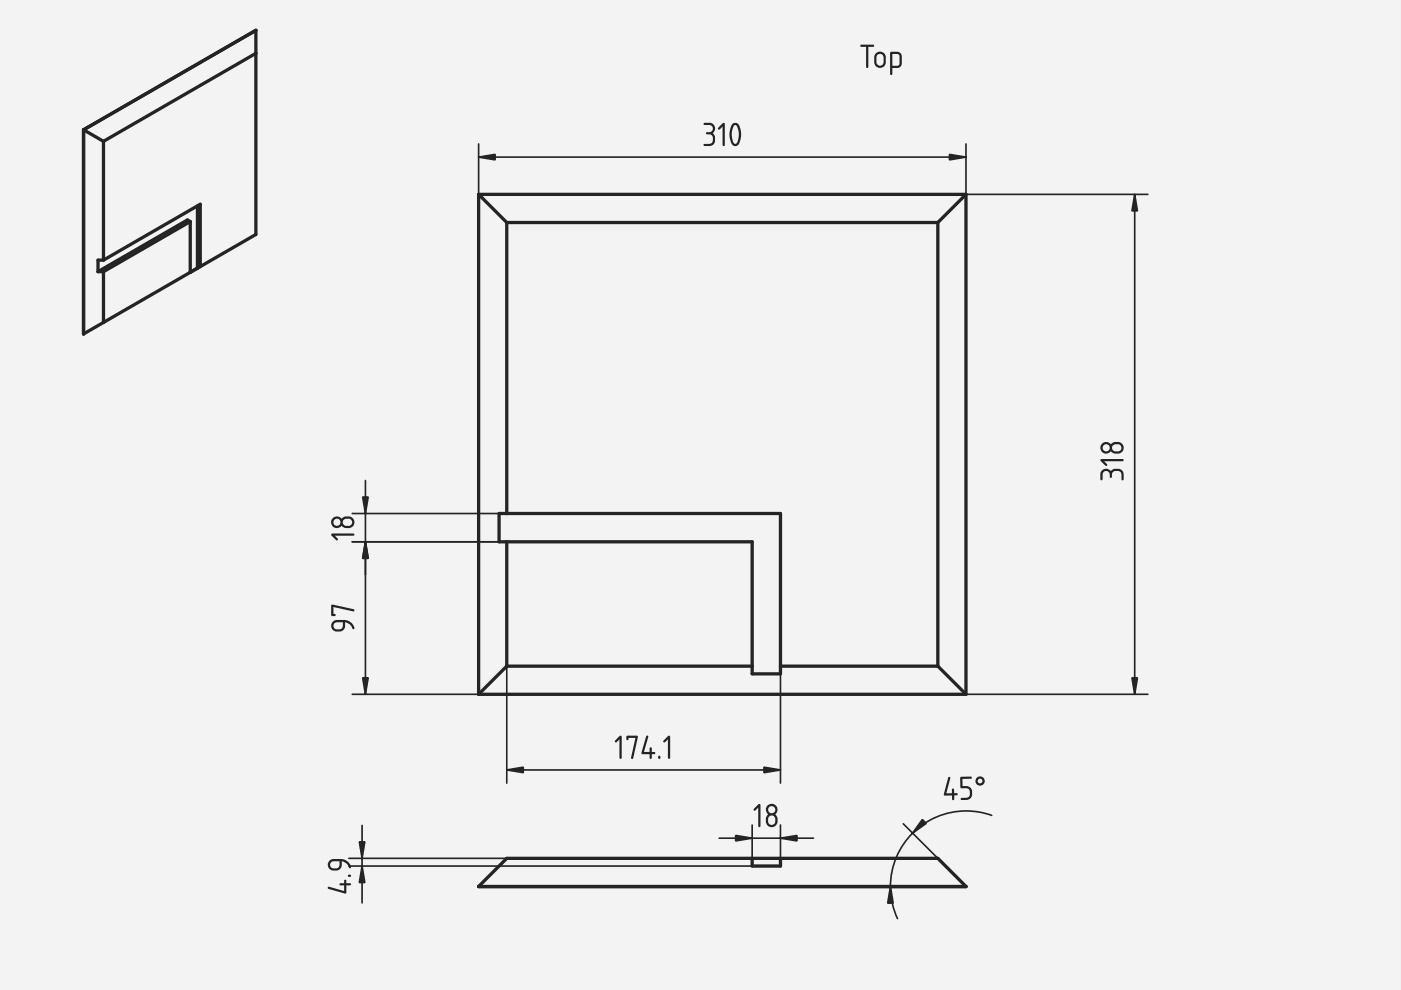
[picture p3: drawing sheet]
<svg xmlns="http://www.w3.org/2000/svg" width="297mm" height="210mm" viewBox="0 0 297 210" stroke-linecap="round" stroke-linejoin="round" font-family="sans-serif">
<path d="M0 0h297v210h-297z" fill-rule="evenodd" fill="#f1f3f5"/>
<path d="M0 0h297v210h-297zM0 0v210h297v-210z" fill="#000"/>
<g fill="#f1f3f5">
<path d="M101.5 41.2h103.3v106h-103.3z" fill-rule="evenodd"/>
<path d="M107.4 47.2h91.4v94h-33.3v-32.3h-58.1z" fill-rule="evenodd"/>
<path d="M107.4 114.9h52.1v26.3h-52.1z" fill-rule="evenodd"/>
<path d="M198.8 47.2l6-6v106l-6-6z" fill-rule="evenodd"/>
<path d="M101.5 41.2l5.9 6v61.7h-1.6v6h1.6v26.3l-5.9 6z" fill-rule="evenodd"/>
<path d="M101.5 41.2h103.3l-6 6h-91.4z" fill-rule="evenodd"/>
<path d="M101.5 147.2l5.9-6h52.1v1.7h6v-1.7h33.3l6 6z" fill-rule="evenodd"/>
<path d="M105.8 108.9h59.7v34h-6v-28h-53.7z" fill-rule="evenodd"/>
</g>
<g fill="none" stroke="#212529" stroke-width=".7">
<path d="M101.5 41.2v106M101.5 41.2l5.9 6M101.5 41.2h103.3M107.4 47.2v61.7M107.4 47.2h91.4M198.8 47.2v94M204.8 41.2v106M204.8 41.2l-6 6M105.8 108.9h59.7v34h-6v-28h-53.7zM107.4 114.9v26.3M101.5 147.2h103.3M107.4 141.2l-5.9 6"/>
<path d="M107.4 141.2h52.1M165.5 141.2h33.3M198.8 141.2l6 6"/>
</g>
<path d="M233.7 99.7l.8-.3 .6 .1 .4 .4a1.74 1.74 0 0 1 2.6 .1l.1 1.6-.1 .2-.3-.1a2.02 2.02 0 0 0-.4-1.8 1.1 1.1 0 0 0-1.3 .1 1.1 1.1 0 0 0-.4 1.2l-.2 .1-.2-.2a.81 .81 0 0 0-.5-1.2 .81 .81 0 0 0-1 .7l-.1 1.2-.4-.1v-.7a1.29 1.29 0 0 1 .4-1.3zM233.3 97.4l4.7-.1 .2 .1v.3a13.1 13.1 0 0 1-4.1 .1l.6 .7v.2h-.4l-.9-.9zM236 94.4a.75 .75 0 0 0-.2 .8 .75 .75 0 0 0 .7 .5 1.03 1.03 0 0 0 1.1-.3 .77 .77 0 0 0 .1-.8 .77 .77 0 0 0-.7-.4h-.7zM233.8 94.9a.76 .76 0 0 0 1.5 0 .76 .76 0 0 0-1.5 0zM233.7 94.1l.8-.4 .6 .1 .4 .4a1.49 1.49 0 0 1 1.8-.5 1.49 1.49 0 0 1 .9 1.6 1.58 1.58 0 0 1-2.7 .4 1.24 1.24 0 0 1-1.8 .2 1.24 1.24 0 0 1 0-1.8z" fill="#212529"/>
<path d="M204.8 41.2h38.6M240.6 41.2v106M204.8 147.2h38.6" fill="none" stroke="#212529" stroke-width=".35"/>
<g fill="#212529" stroke="#212529" stroke-width=".35">
<path d="M240 143.7h1.2l-.6 3.5z"/>
<path d="M240.6 41.2l.6 3.5h-1.2z"/>
</g>
<path d="M149.2 26.1l.3-.1a1.8 1.8 0 0 1 2.1 .9v.6l-.5 .8a1.74 1.74 0 0 1-.1 2.5l-1.6 .2-.2-.1 .1-.4a2.02 2.02 0 0 0 1.7-.4 1.1 1.1 0 0 0 0-1.3 1.1 1.1 0 0 0-1.2-.3l-.1-.3 .2-.2a.81 .81 0 0 0 1.2-.4 .81 .81 0 0 0-.7-1.1h-1.1zM153.2 26.2l.4-.1 .1 .2v4.4l-.1 .2h-.3a13.1 13.1 0 0 1-.1-4.1l-.7 .7-.2-.1v-.3zM155.7 26.6a3.6 3.6 0 0 0 0 3.9h.2a1.82 1.82 0 0 0 .7-1.8v-.4a2.23 2.23 0 0 0-.7-1.8zM155.4 26.2a.98 .98 0 0 1 1.5 .8l.2 1.5a3.2 3.2 0 0 1-.9 2.4 1.01 1.01 0 0 1-1.3-.9l-.2-1.5a4.1 4.1 0 0 1 .7-2.3z" fill="#212529"/>
<path d="M101.5 33.3h103.3M101.5 30.5v10.7M204.8 30.5v10.7" fill="none" stroke="#212529" stroke-width=".35"/>
<g fill="#212529" stroke="#212529" stroke-width=".35">
<path d="M201.3 32.7l3.5 .6-3.5 .6z"/>
<path d="M101.5 33.3l3.5-.6v1.2z"/>
</g>
<path d="M70.6 131.8a4 4 0 0 1 2.9-.3 1.95 1.95 0 0 1 1.6 1.9h-.3a1.99 1.99 0 0 0-1.6-1.5 1.47 1.47 0 0 1-.3 1.6 1.47 1.47 0 0 1-1.5 .4 1.22 1.22 0 0 1-1.1-.8 1.22 1.22 0 0 1 .3-1.3zM70.9 132.1a.75 .75 0 0 0-.2 .9 .75 .75 0 0 0 .7 .4 .98 .98 0 0 0 1.2-.4l.1-1.1-1.4 .1zM70.3 128.2l4.6 1 .3 .2-.3 .2-4.2-.9v1.5h.4v.4a.54 .54 0 0 1-.6 .1 .54 .54 0 0 1-.3-.6z" fill="#212529"/>
<path d="M74.7 114.9h32.7M77.5 114.9v32.3M74.7 147.2h26.8" fill="none" stroke="#212529" stroke-width=".35"/>
<g fill="#212529" stroke="#212529" stroke-width=".35">
<path d="M76.9 143.7h1.2l-.6 3.5z"/>
<path d="M77.5 114.9l.6 3.5h-1.2z"/>
</g>
<path d="M70.2 113.2l4.7-.1 .2 .1v.3a13.1 13.1 0 0 1-4.1 .1l.6 .6v.3h-.4l-.9-.9zM72.9 110.2a.75 .75 0 0 0-.2 .8 .75 .75 0 0 0 .7 .5 1.03 1.03 0 0 0 1.1-.3 .77 .77 0 0 0 .1-.8 .77 .77 0 0 0-.7-.4h-.7zM70.7 110.7a.76 .76 0 0 0 1.5 0 .76 .76 0 0 0-1.5 0zM70.6 109.8l.8-.3 .6 .1 .4 .4a1.49 1.49 0 0 1 1.8-.5 1.49 1.49 0 0 1 .9 1.5 1.58 1.58 0 0 1-2.7 .5 1.24 1.24 0 0 1-1.8 .2 1.24 1.24 0 0 1 0-1.9z" fill="#212529"/>
<path d="M74.7 108.9h31.1M74.7 114.9h31.1M77.5 101.9v20" fill="none" stroke="#212529" stroke-width=".35"/>
<g fill="#212529" stroke="#212529" stroke-width=".35">
<path d="M76.9 105.4h1.2l-.6 3.5z"/>
<path d="M77.5 114.9l.6 3.5h-1.2z"/>
</g>
<path d="M131.3 156.1l.4-.1 .1 .2v4.4l-.1 .3h-.3a13.1 13.1 0 0 1-.1-4.1l-.6 .6h-.3v-.4zM132.9 156l2.3 .1-.9 4.6-.3 .2-.2-.2 .9-4.2h-1.4l-.1 .4h-.2l-.2-.2zM137.1 156h.3v.2l-.9 3.2h1.2l.1-.8 .2-.2 .2 .2v.8l.6 .1 .1 .2v.2h-.7v.9l-.2 .1-.3-.2v-.8h-1.5l-.2-.2zM139.5 160.6a.31 .31 0 0 1 .6 0 .31 .31 0 0 1-.6 0zM141.6 156.1l.4-.1 .1 .2v4.4l-.1 .3h-.3a13.1 13.1 0 0 1-.1-4.1l-.6 .6h-.3v-.4z" fill="#212529"/>
<path d="M107.4 114.9v51.1M165.5 108.9v57.1M107.4 163.2h58.1" fill="none" stroke="#212529" stroke-width=".35"/>
<g fill="#212529" stroke="#212529" stroke-width=".35">
<path d="M162 162.7l3.5 .5-3.5 .6z"/>
<path d="M107.4 163.2l3.5-.5v1.1z"/>
</g>
<g fill="#f1f3f5">
<path d="M101.5 188l5.9-6h91.4l6 6z" fill-rule="evenodd"/>
<path d="M101.5 188l5.9-6h52.1v1.6h6v-1.6h33.3l6 6z" fill-rule="evenodd"/>
<path d="M159.5 182h6v1.6h-6z" fill-rule="evenodd"/>
</g>
<path d="M101.5 188h103.3" fill="none" stroke="#f1f3f5" stroke-width=".21"/>
<path d="M101.5 188h103.3M101.5 188l5.9-6h91.4l6 6M159.5 182v1.6h6v-1.6" fill="none" stroke="#212529" stroke-width=".7"/>
<path d="M160.8 170.6l.3-.1 .1 .2v4.4l-.1 .2h-.2a13.1 13.1 0 0 1-.1-4.1l-.7 .7-.3-.1 .1-.3zM163.1 173.1l-.2 .5a1.03 1.03 0 0 0 .2 1.1 .77 .77 0 0 0 .8 .1 .77 .77 0 0 0 .5-.6 .86 .86 0 0 0-.2-1 .86 .86 0 0 0-.9-.2zM162.9 171.7a.76 .76 0 0 0 1.5 0 .76 .76 0 0 0-1.5 0zM162.6 170.9a1.25 1.25 0 0 1 1.9-.1 1.25 1.25 0 0 1-.1 1.9 1.49 1.49 0 0 1 .4 1.7 1.49 1.49 0 0 1-1.5 .9 1.58 1.58 0 0 1-.4-2.6l-.5-.8v-.6z" fill="#212529"/>
<path d="M152.5 177.7h20M159.5 174.9v8.7M165.5 174.9v8.7" fill="none" stroke="#212529" stroke-width=".35"/>
<g fill="#212529" stroke="#212529" stroke-width=".35">
<path d="M156 177.1l3.5 .6-3.5 .6z"/>
<path d="M165.5 177.7l3.5-.6v1.2z"/>
</g>
<path d="M201.1 164.8h.3l.1 .2-.9 3.2h1.2v-.9l.3-.1 .2 .1v.9h.6l.1 .2v.2h-.7v.9l-.2 .2-.2-.3-.1-.7h-1.5l-.2-.2zM203.6 164.8l.3-.1 2.1 .1-.1 .3-1.8 .1v1.5a1.54 1.54 0 0 1 2 1 1.54 1.54 0 0 1-1.2 1.9h-1l-.2-.2 .1-.2 1.1-.1a1.03 1.03 0 0 0 .8-1 1.03 1.03 0 0 0-.9-1l-1.2-.1zM207.3 165.6a.5 .5 0 0 0 1 0 .5 .5 0 0 0-1 0zM206.8 165.6a1 1 0 0 1 2 0 1 1 0 0 1-2 0z" fill="#212529"/>
<path d="M191.5 174.7l7.3 7.3M210.3 172.9a16.1 16.1 0 0 0-17.3 4.3 16.1 16.1 0 0 0-2.7 17.6M101.5 188h90.1" fill="none" stroke="#212529" stroke-width=".35"/>
<g fill="#212529" stroke="#212529" stroke-width=".35">
<path d="M195.6 173.8l.8 .8-2.9 2z"/>
<path d="M188.8 188l.6 3.5h-1.2z"/>
</g>
<path d="M69.5 188.1l3.5 .8v-1.2h-.9l-.1-.3 1-.1v-.7l.2-.1 .2 .1v.7h.9l.1 .2-.2 .2h-.8v1.5l-.2 .3-3.5-1zM73.8 185.7a.32 .32 0 0 1 .6 0 .32 .32 0 0 1-.6 0zM69.9 182.5a3.9 3.9 0 0 1 2.9-.3 1.95 1.95 0 0 1 1.6 1.8h-.3a1.99 1.99 0 0 0-1.6-1.4 1.47 1.47 0 0 1-.3 1.6 1.47 1.47 0 0 1-1.6 .4 1.22 1.22 0 0 1-1-.8 1.22 1.22 0 0 1 .3-1.3zM70.2 182.8a.75 .75 0 0 0-.2 .8 .75 .75 0 0 0 .7 .5 .98 .98 0 0 0 1.2-.4l.1-1.1h-1.4z" fill="#212529"/>
<path d="M76.8 175v16.5M74 182h85.5M74 183.6h85.5" fill="none" stroke="#212529" stroke-width=".35"/>
<g fill="#212529" stroke="#212529" stroke-width=".35">
<path d="M76.2 178.5h1.2l-.6 3.5z"/>
<path d="M76.8 183.6l.6 3.5h-1.2z"/>
</g>
<g fill="#f1f3f5">
<path d="M17.7 27.5l36.6-21.1v43.3l-36.6 21.1z" fill-rule="evenodd"/>
<path d="M21.9 30l32.4-18.7v38.4l-11.8 6.8v-13.2l-20.6 11.9z" fill-rule="evenodd"/>
<path d="M21.9 57.6l18.4-10.6v10.7l-18.4 10.7z" fill-rule="evenodd"/>
<path d="M17.7 27.5l4.2 2.5v25.2h-1.1v2.4h1.1v10.8l-4.2 2.4z" fill-rule="evenodd"/>
<path d="M17.7 27.5l36.6-21.1v4.9l-32.4 18.7z" fill-rule="evenodd"/>
<path d="M20.8 55.2h1.1l20-11.6v13.2l-1.6 .9v-10.7l-.6-.4-18.9 11z" fill-rule="evenodd"/>
<path d="M20.8 57.6l18.9-11 .6 .4-18.4 10.6z" fill-rule="evenodd"/>
<path d="M41.9 43.6l.6-.3v13.2l-.6 .4z" fill-rule="evenodd"/>
</g>
<path d="M17.7 27.5v43.3" fill="none" stroke="#f1f3f5" stroke-width=".21"/>
<g fill="#f1f3f5">
<path d="M17.7 27.5l36.6-21.1z" fill-rule="evenodd"/>
<path d="M40.3 57.7l1.6-.8z" fill-rule="evenodd"/>
</g>
<g fill="none" stroke="#212529" stroke-width=".7">
<path d="M54.2 6.4h.1M54.3 6.4l-36.6 21.1M54.3 6.4v43.3l-11.8 6.8M54.3 11.3l-32.4 18.7M17.7 27.5v43.3M17.7 27.5h.1M17.7 27.5l4.2 2.5M21.9 30v25.2M21.9 57.6v10.8M21.9 55.2h-1.1v2.4h1.1M21.9 55.2l20.6-11.9v13.2M40.3 47l-18.4 10.6"/>
<path d="M40.3 47l-.6-.4-18.9 11M41.9 43.6v13.3l-1.6 .8v-10.7M42.5 56.5l-20.6 11.9M17.7 70.8h.1M21.9 68.4l-4.2 2.4"/>
</g>
<path d="M182.4 9.6l2.7-.1 .2 .2-.2 .2h-1l-.1 4.5h-.3l-.1-.2v-4.3h-1.1zM186.1 11.6l-.3 .4a2.27 2.27 0 0 0 .2 1.6 .76 .76 0 0 0 .9 .3 .76 .76 0 0 0 .4-.8 1.58 1.58 0 0 0-.2-1.5l-.5-.2zM185.6 11.4a1.23 1.23 0 0 1 1.3-.4 1.23 1.23 0 0 1 .9 1.1 2.4 2.4 0 0 1-.2 1.8 1.24 1.24 0 0 1-1.4 .4 1.24 1.24 0 0 1-.8-1.1 2.07 2.07 0 0 1 .2-1.8zM189.2 11.5v2.4h1l.4-.2 .1-1.7a.5 .5 0 0 0-.5-.5zM188.8 11h.2a2 2 0 0 1 2.1 .5l.1 .5a2.72 2.72 0 0 1-.4 2.3l-1.6 .1v1.4l-.4 .1-.1-4.6z" fill="#212529"/>
</svg>
